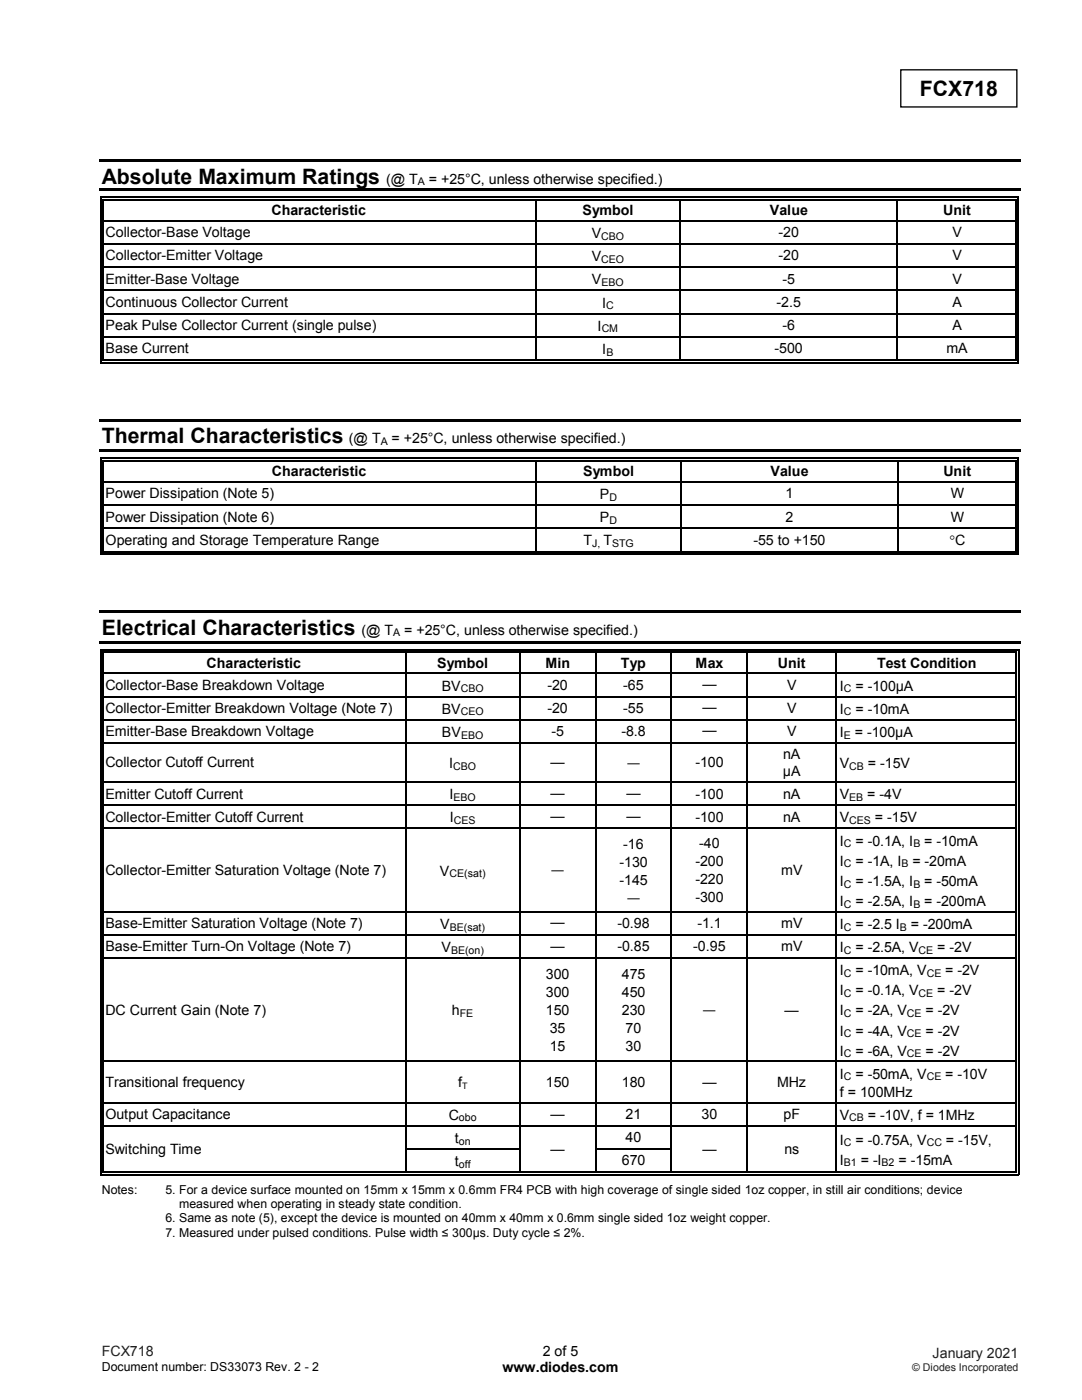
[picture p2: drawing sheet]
<svg xmlns="http://www.w3.org/2000/svg" width="216mm" height="279mm" viewBox="0 0 216 279" stroke-linecap="round" stroke-linejoin="round" font-family="sans-serif">
<defs><g id="words">
<g font-size="4.2">
<text x="183.6" y="19.2">FCX718</text>
<text x="20.3" y="36.7">Absolute Maximum Ratings</text>
<text x="20.3" y="88.4">Thermal Characteristics</text>
<text x="20.3" y="126.7">Electrical Characteristics</text>
</g>
<g font-size="2.8">
<text x="77" y="36.7">(@ T</text>
<text x="85.6" y="36.7">= +25°C, unless otherwise specified.)</text>
<text x="21.1" y="47.4">Collector-Base Voltage</text>
<text x="54.2" y="42.9">Characteristic</text>
<text x="116.2" y="42.9">Symbol</text>
<text x="118.1" y="47.5">V</text>
<text x="153.6" y="42.9">Value</text>
<text x="155.4" y="47.4">-20</text>
<text x="188.2" y="42.9">Unit</text>
<text x="190" y="47.4">V</text>
<text x="21.1" y="52">Collector-Emitter Voltage</text>
<text x="118.1" y="52.1">V</text>
<text x="155.4" y="52">-20</text>
<text x="190" y="52">V</text>
<text x="21.1" y="56.6">Emitter-Base Voltage</text>
<text x="118.1" y="56.7">V</text>
<text x="156.1" y="56.6">-5</text>
<text x="190" y="56.6">V</text>
<text x="21.1" y="61.2">Continuous Collector Current</text>
<text x="21.1" y="65.9">Peak Pulse Collector Current (single pulse)</text>
<text x="119.3" y="66">I</text>
<text x="120.1" y="61.4">I</text>
<text x="154.9" y="61.2">-2.5</text>
<text x="156.1" y="65.9">-6</text>
<text x="190" y="65.9">A</text>
<text x="190" y="61.2">A</text>
<text x="21.1" y="70.5">Base Current</text>
<text x="120.2" y="70.6">I</text>
<text x="154.6" y="70.5">-500</text>
<text x="188.8" y="70.5">mA</text>
<text x="69.6" y="88.4">(@ T</text>
<text x="78.1" y="88.4">= +25°C, unless otherwise specified.)</text>
<text x="54.3" y="95">Characteristic</text>
<text x="116.3" y="95">Symbol</text>
<text x="153.8" y="95">Value</text>
<text x="188.3" y="95">Unit</text>
<text x="21.1" y="99.5">Power Dissipation (Note 5)</text>
<text x="119.7" y="99.6">P</text>
<text x="156.7" y="99.5">1</text>
<text x="189.7" y="99.5">W</text>
<text x="21.1" y="104.1">Power Dissipation (Note 6)</text>
<text x="119.7" y="104.2">P</text>
<text x="156.7" y="104.1">2</text>
<text x="189.7" y="104.1">W</text>
<text x="21.1" y="108.7">Operating and Storage Temperature Range</text>
<text x="116.4" y="108.8">T</text>
<text x="120.4" y="108.8">T</text>
<text x="150.3" y="108.7">-55 to +150</text>
<text x="189.4" y="108.8">°C</text>
<text x="72.1" y="126.7">(@ T</text>
<text x="80.6" y="126.7">= +25°C, unless otherwise specified.)</text>
<text x="21" y="137.7">Collector-Base Breakdown Voltage</text>
<text x="41.2" y="133.3">Characteristic</text>
<text x="87.2" y="133.3">Symbol</text>
<text x="88.1" y="137.8">BV</text>
<text x="108.8" y="133.3">Min</text>
<text x="109.2" y="137.7">-20</text>
<text x="123.9" y="133.3">Typ</text>
<text x="124.4" y="137.7">-65</text>
<text x="138.8" y="133.3">Max</text>
<text x="140.2" y="137.5">—</text>
<text x="155.2" y="133.3">Unit</text>
<text x="157.1" y="137.7">V</text>
<text x="167.6" y="137.8">I</text>
<text x="170.7" y="137.8">= -100μA</text>
<text x="175" y="133.3">Test Condition</text>
<text x="21" y="142.3">Collector-Emitter Breakdown Voltage (Note 7)</text>
<text x="88.1" y="142.5">BV</text>
<text x="109.2" y="142.3">-20</text>
<text x="124.4" y="142.3">-55</text>
<text x="140.2" y="142.1">—</text>
<text x="157.1" y="142.3">V</text>
<text x="167.6" y="142.5">I</text>
<text x="170.7" y="142.5">= -10mA</text>
<text x="21" y="146.9">Emitter-Base Breakdown Voltage</text>
<text x="88.2" y="147.1">BV</text>
<text x="110" y="146.9">-5</text>
<text x="124" y="146.9">-8.8</text>
<text x="140.2" y="146.7">—</text>
<text x="157.1" y="146.9">V</text>
<text x="167.6" y="147.1">I</text>
<text x="170.6" y="147.1">= -100μA</text>
<text x="21" y="153.2">Collector Cutoff Current</text>
<text x="89.6" y="153.3">I</text>
<text x="109.9" y="153.2">—</text>
<text x="138.8" y="153.2">-100</text>
<text x="156.2" y="154.9">µA</text>
<text x="156.3" y="151.4">nA</text>
<text x="167.6" y="153.3">V</text>
<text x="173.2" y="153.3">= -15V</text>
<text x="21" y="159.4">Emitter Cutoff Current</text>
<text x="89.7" y="159.5">I</text>
<text x="109.9" y="159.2">—</text>
<text x="125" y="159.2">—</text>
<text x="138.8" y="159.4">-100</text>
<text x="156.3" y="159.4">nA</text>
<text x="167.6" y="159.5">V</text>
<text x="173.1" y="159.5">= -4V</text>
<text x="21" y="164">Collector-Emitter Cutoff Current</text>
<text x="89.7" y="164.1">I</text>
<text x="109.9" y="163.8">—</text>
<text x="125" y="163.8">—</text>
<text x="138.8" y="164">-100</text>
<text x="156.3" y="164">nA</text>
<text x="167.6" y="164.1">V</text>
<text x="174.6" y="164.1">= -15V</text>
<text x="123.6" y="173">-130</text>
<text x="124.4" y="169.4">-16</text>
<text x="138.8" y="172.8">-200</text>
<text x="139.5" y="169.2">-40</text>
<text x="167.6" y="168.8">I</text>
<text x="167.6" y="172.8">I</text>
<text x="170.7" y="168.8">= -0.1A, I</text>
<text x="170.7" y="172.8">= -1A, I</text>
<text x="182.1" y="172.8">= -20mA</text>
<text x="184.4" y="168.8">= -10mA</text>
<text x="21" y="174.6">Collector-Emitter Saturation Voltage (Note 7)</text>
<text x="87.8" y="174.8">V</text>
<text x="123.6" y="176.6">-145</text>
<text x="138.8" y="176.4">-220</text>
<text x="155.9" y="174.6">mV</text>
<text x="167.6" y="176.8">I</text>
<text x="170.7" y="176.8">= -1.5A, I</text>
<text x="184.4" y="176.8">= -50mA</text>
<text x="21" y="185.3">Base-Emitter Saturation Voltage (Note 7)</text>
<text x="87.8" y="185.4">V</text>
<text x="109.9" y="185">—</text>
<text x="123.2" y="185.3">-0.98</text>
<text x="138.8" y="180">-300</text>
<text x="139.2" y="185.3">-1.1</text>
<text x="155.9" y="185.3">mV</text>
<text x="167.6" y="180.8">I</text>
<text x="167.6" y="185.4">I</text>
<text x="170.7" y="180.8">= -2.5A, I</text>
<text x="170.7" y="185.4">= -2.5 I</text>
<text x="181.7" y="185.4">= -200mA</text>
<text x="184.4" y="180.8">= -200mA</text>
<text x="21" y="189.9">Base-Emitter Turn-On Voltage (Note 7)</text>
<text x="88.1" y="190">V</text>
<text x="109.9" y="189.7">—</text>
<text x="123.2" y="189.9">-0.85</text>
<text x="138.3" y="189.9">-0.95</text>
<text x="155.9" y="189.9">mV</text>
<text x="167.6" y="190">I</text>
<text x="170.7" y="190">= -2.5A, V</text>
<text x="187" y="190">= -2V</text>
<text x="108.9" y="195.3">300</text>
<text x="124.1" y="195.3">475</text>
<text x="167.6" y="194.6">I</text>
<text x="170.7" y="194.6">= -10mA, V</text>
<text x="188.6" y="194.6">= -2V</text>
<text x="21" y="202.5">DC Current Gain (Note 7)</text>
<text x="90.2" y="202.7">h</text>
<text x="108.9" y="198.9">300</text>
<text x="108.9" y="202.5">150</text>
<text x="124.1" y="198.9">450</text>
<text x="124.1" y="202.5">230</text>
<text x="156.5" y="202.5">—</text>
<text x="167.6" y="202.6">I</text>
<text x="167.6" y="198.7">I</text>
<text x="170.7" y="198.7">= -0.1A, V</text>
<text x="170.7" y="202.6">= -2A, V</text>
<text x="184.7" y="202.6">= -2V</text>
<text x="187" y="198.7">= -2V</text>
<text x="109.7" y="206.1">35</text>
<text x="109.7" y="209.7">15</text>
<text x="124.8" y="206.1">70</text>
<text x="124.8" y="209.7">30</text>
<text x="167.6" y="206.7">I</text>
<text x="170.7" y="206.7">= -4A, V</text>
<text x="184.7" y="206.7">= -2V</text>
<text x="167.6" y="210.7">I</text>
<text x="167.6" y="215.3">I</text>
<text x="170.7" y="210.7">= -6A, V</text>
<text x="170.7" y="215.3">= -50mA, V</text>
<text x="184.7" y="210.7">= -2V</text>
<text x="188.6" y="215.3">= -10V</text>
<text x="21" y="216.9">Transitional frequency</text>
<text x="91.4" y="216.9">f</text>
<text x="108.9" y="216.9">150</text>
<text x="124.1" y="216.9">180</text>
<text x="140.2" y="216.9">—</text>
<text x="155.1" y="216.9">MHz</text>
<text x="167.6" y="218.9">f = 100MHz</text>
<text x="21" y="223.4">Output Capacitance</text>
<text x="89.5" y="223.5">C</text>
<text x="109.9" y="223.4">—</text>
<text x="124.8" y="223.4">21</text>
<text x="124.8" y="228">40</text>
<text x="140" y="223.4">30</text>
<text x="156.3" y="223.4">pF</text>
<text x="167.6" y="223.5">V</text>
<text x="173.2" y="223.5">= -10V, f = 1MHz</text>
<text x="21" y="230.3">Switching Time</text>
<text x="90.8" y="228.1">t</text>
<text x="90.8" y="232.7">t</text>
<text x="109.9" y="230.3">—</text>
<text x="124.1" y="232.4">670</text>
<text x="140.2" y="230.3">—</text>
<text x="156.5" y="230.3">ns</text>
<text x="167.6" y="232.5">I</text>
<text x="167.6" y="228.4">I</text>
<text x="170.7" y="228.4">= -0.75A, V</text>
<text x="171.7" y="232.5">= -I</text>
<text x="179.3" y="232.5">= -15mA</text>
<text x="188.7" y="228.4">= -15V,</text>
<text x="100.3" y="273.8">www.diodes.com</text>
<text x="108.3" y="270.6">2 of 5</text>
</g>
<g font-size="2.8" fill="#231f20">
<text x="20.3" y="270.6">FCX718</text>
<text x="186.1" y="271">January 2021</text>
</g>
<g font-size="2.5">
<text x="125.2" y="153">—</text>
<text x="110" y="174.5">—</text>
<text x="125.2" y="179.9">—</text>
<text x="140.3" y="202.4">—</text>
<text x="20.3" y="238.3">Notes:</text>
<text x="33" y="238.3">5. For a device surface mounted on 15mm x 15mm x 0.6mm FR4 PCB with high coverage of single sided 1oz copper, in still air conditions; device</text>
<text x="33" y="244">6. Same as note (5), except the device is mounted on 40mm x 40mm x 0.6mm single sided 1oz weight copper.</text>
<text x="35.7" y="241.1">measured when operating in steady state condition.</text>
<text x="33" y="246.8">7. Measured under pulsed conditions. Pulse width ≤ 300μs. Duty cycle ≤ 2%.</text>
<text x="20.3" y="273.6">Document number: DS33073 Rev. 2 - 2</text>
</g>
<g font-size="2.1">
<text x="83.4" y="37">A</text>
<text x="120" y="47.8">CBO</text>
<text x="120" y="52.5">CEO</text>
<text x="120" y="57.1">EBO</text>
<text x="120.9" y="61.7">C</text>
<text x="120.1" y="66.3">CM</text>
<text x="121" y="71">B</text>
<text x="76" y="88.8">A</text>
<text x="121.6" y="99.9">D</text>
<text x="121.6" y="104.6">D</text>
<text x="118.2" y="109.2">J,</text>
<text x="122.1" y="109.2">STG</text>
<text x="78.4" y="127">A</text>
<text x="91.9" y="138.2">CBO</text>
<text x="91.9" y="142.8">CEO</text>
<text x="168.4" y="138.2">C</text>
<text x="168.4" y="142.8">C</text>
<text x="92" y="147.4">EBO</text>
<text x="168.4" y="147.4">E</text>
<text x="90.4" y="153.6">CBO</text>
<text x="169.5" y="153.6">CB</text>
<text x="90.5" y="159.9">EBO</text>
<text x="169.5" y="159.9">EB</text>
<text x="90.6" y="164.5">CES</text>
<text x="169.5" y="164.5">CES</text>
<text x="168.4" y="169.1">C</text>
<text x="168.4" y="173.1">C</text>
<text x="179.9" y="173.1">B</text>
<text x="182.2" y="169.1">B</text>
<text x="89.7" y="175.1">CE(sat)</text>
<text x="168.4" y="177.1">C</text>
<text x="182.2" y="177.1">B</text>
<text x="89.7" y="185.7">BE(sat)</text>
<text x="168.4" y="181.1">C</text>
<text x="168.4" y="185.7">C</text>
<text x="179.6" y="185.7">B</text>
<text x="182.2" y="181.1">B</text>
<text x="90" y="190.4">BE(on)</text>
<text x="168.4" y="190.4">C</text>
<text x="183.3" y="190.4">CE</text>
<text x="168.4" y="195">C</text>
<text x="184.9" y="195">CE</text>
<text x="91.7" y="203">FE</text>
<text x="168.4" y="199">C</text>
<text x="168.4" y="203">C</text>
<text x="181" y="203">CE</text>
<text x="183.3" y="199">CE</text>
<text x="168.4" y="207">C</text>
<text x="181" y="207">CE</text>
<text x="168.4" y="211">C</text>
<text x="168.4" y="215.6">C</text>
<text x="181" y="211">CE</text>
<text x="184.9" y="215.6">CE</text>
<text x="91.6" y="223.8">obo</text>
<text x="169.5" y="223.8">CB</text>
<text x="91.6" y="228.4">on</text>
<text x="91.6" y="233.1">off</text>
<text x="168.4" y="228.8">C</text>
<text x="168.4" y="232.8">B1</text>
<text x="175.9" y="232.8">B2</text>
<text x="184.9" y="228.8">CC</text>
</g>
<text font-size="2.1" fill="#231f20" x="182" y="273.6">© Diodes Incorporated</text>
<text font-size="1.8" x="92.2" y="217.3">T</text>
</g></defs>
<path d="M179.7 13.9h23.2v7.4h-23.2z" fill-rule="evenodd" fill="#fff" stroke="#000" stroke-width=".26"/>
<g fill="#000">
<path d="M19.8 31.8h183.9v.5h-183.9z" fill-rule="evenodd"/>
<path d="M19.8 37.6h183.9v.5h-183.9z" fill-rule="evenodd"/>
<path d="M19.8 83.6h183.9v.5h-183.9z" fill-rule="evenodd"/>
<path d="M19.8 89.7h183.9v.6h-183.9z" fill-rule="evenodd"/>
<path d="M19.8 121.8h183.9v.5h-183.9z" fill-rule="evenodd"/>
<path d="M19.8 128h183.9v.5h-183.9z" fill-rule="evenodd"/>
</g>
<g fill="#000">
<path d="M19.9 39.2h.8v.3h-.8zM20.4 39.7h.3v.3h-.3zM106.8 39.2h.7v.3h-.7zM106.8 39.7h.7v.3h-.7zM135.6 39.2h.8v.3h-.8zM135.6 39.7h.8v.3h-.8zM178.9 39.2h.7v.3h-.7zM178.9 39.7h.7v.3h-.7zM202.6 39.2h.7v.3h-.7zM202.6 39.7h.2v.3h-.2zM19.9 39.2h.3v.8h-.3zM19.9 43.9h.3v.3h-.3z"/>
<path d="M19.9 48.6h.3v.2h-.3zM19.9 53.2h.3v.2h-.3zM19.9 57.8h.3v.2h-.3zM20.4 43.9h.3v.3h-.3zM20.4 48.6h.3v.2h-.3zM20.4 53.2h.3v.2h-.3zM20.4 57.8h.3v.2h-.3zM106.8 40h.2zM106.8 43.9h.2v.3h-.2zM106.8 48.6h.2v.2h-.2zM106.8 53.2h.2v.2h-.2zM106.8 57.8h.2v.2h-.2z"/>
<path d="M135.6 40h.3zM135.6 43.9h.3v.3h-.3zM135.6 48.6h.3v.2h-.3zM135.6 53.2h.3v.2h-.3zM135.6 57.8h.3v.2h-.3zM178.9 40h.2zM178.9 43.9h.2v.3h-.2zM178.9 48.6h.2v.2h-.2zM178.9 53.2h.2v.2h-.2zM178.9 57.8h.2v.2h-.2zM202.6 43.9h.2v.3h-.2zM202.6 48.6h.2v.2h-.2z"/>
<path d="M202.6 53.2h.2v.2h-.2zM202.6 57.8h.2v.2h-.2zM203.1 39.2h.2v.8h-.2zM203.1 43.9h.2v.3h-.2zM203.1 48.6h.2v.2h-.2zM203.1 53.2h.2v.2h-.2zM203.1 57.8h.2v.2h-.2zM19.9 62.4h.3v.3h-.3zM19.9 67.1h.3v.2h-.3zM19.9 71.7h.3v.8h-.3zM19.9 72.2h.8v.3h-.8zM20.4 62.4h.3v.3h-.3z"/>
<path d="M20.4 67.1h.3v.2h-.3zM20.4 71.7h.3v.3h-.3zM106.8 62.4h.2v.3h-.2zM106.8 67.1h.2v.2h-.2zM106.8 71.7h.7v.3h-.7zM106.8 72.2h.7v.3h-.7zM135.6 62.4h.3v.3h-.3zM135.6 67.1h.3v.2h-.3zM135.6 71.7h.8v.3h-.8zM135.6 72.2h.8v.3h-.8zM178.9 62.4h.2v.3h-.2zM178.9 67.1h.2v.2h-.2z"/>
<path d="M178.9 71.7h.7v.3h-.7zM178.9 72.2h.7v.3h-.7zM202.6 62.4h.2v.3h-.2zM202.6 67.1h.2v.2h-.2zM202.6 72.2h.7v.3h-.7zM202.6 71.7h.2v.3h-.2zM203.1 62.4h.2v.3h-.2zM203.1 67.1h.2v.2h-.2zM203.1 71.7h.2v.8h-.2zM19.9 91.3h.3v.8h-.3zM19.9 91.3h.8v.3h-.8zM19.9 96.1h.3v.2h-.3z"/>
<path d="M20.4 91.8h.3v.3h-.3zM20.4 96.1h.3v.2h-.3zM106.9 92.1h.2zM106.9 91.3h.8v.3h-.8zM106.9 91.8h.8v.3h-.8zM106.9 96.1h.2v.2h-.2zM135.8 92.1h.2zM135.8 91.3h.7v.3h-.7zM135.8 91.8h.7v.3h-.7zM135.8 96.1h.2v.2h-.2zM179 92.1h.2zM179 91.3h.7v.3h-.7z"/>
<path d="M179 91.8h.7v.3h-.7zM179 96.1h.2v.2h-.2zM202.6 91.3h.7v.3h-.7zM202.6 91.8h.2v.3h-.2zM202.6 96.1h.2v.2h-.2zM203.1 91.3h.2v.8h-.2zM203.1 96.1h.2v.2h-.2zM19.9 100.7h.3v.2h-.3zM19.9 105.3h.3v.2h-.3zM19.9 109.9h.3v.8h-.3zM19.9 110.4h.8v.3h-.8zM20.4 100.7h.3v.2h-.3z"/>
<path d="M20.4 105.3h.3v.2h-.3zM20.4 109.9h.3v.3h-.3zM106.9 100.7h.2v.2h-.2zM106.9 105.3h.2v.2h-.2zM106.9 109.9h.8v.3h-.8zM106.9 110.4h.8v.3h-.8zM135.8 100.7h.2v.2h-.2zM135.8 105.3h.2v.2h-.2zM135.8 109.9h.7v.3h-.7zM135.8 110.4h.7v.3h-.7zM179 100.7h.2v.2h-.2zM179 105.3h.2v.2h-.2z"/>
<path d="M179 109.9h.7v.3h-.7zM179 110.4h.7v.3h-.7zM202.6 100.7h.2v.2h-.2zM202.6 105.3h.2v.2h-.2zM202.6 110.4h.7v.3h-.7zM202.6 109.9h.2v.3h-.2zM203.1 100.7h.2v.2h-.2zM203.1 105.3h.2v.2h-.2zM203.1 109.9h.2v.8h-.2zM19.9 129.5h.3v.8h-.3zM19.9 129.5h.8v.3h-.8zM19.9 134.3h.3v.2h-.3z"/>
<path d="M19.9 138.9h.3v.2h-.3zM20.4 130h.3v.3h-.3zM20.4 134.3h.3v.2h-.3zM20.4 138.9h.3v.2h-.3zM80.8 130.3h.3zM80.8 129.5h.8v.3h-.8zM80.8 130h.8v.3h-.8zM80.8 134.3h.3v.2h-.3zM80.8 138.9h.3v.2h-.3zM103.5 130.3h.3zM103.5 129.5h.8v.3h-.8zM103.5 130h.8v.3h-.8z"/>
<path d="M103.5 134.3h.3v.2h-.3zM103.5 138.9h.3v.2h-.3zM118.7 130.3h.3zM118.7 129.5h.8v.3h-.8zM118.7 130h.8v.3h-.8zM118.7 134.3h.3v.2h-.3zM118.7 138.9h.3v.2h-.3zM133.9 130.3h.2zM133.9 129.5h.7v.3h-.7zM133.9 130h.7v.3h-.7zM133.9 134.3h.2v.2h-.2zM133.9 138.9h.2v.2h-.2z"/>
<path d="M149 130.3h.3zM149 129.5h.8v.3h-.8zM149 130h.8v.3h-.8zM149 134.3h.3v.2h-.3zM149 138.9h.3v.2h-.3zM166.7 130.3h.3zM166.7 129.5h.8v.3h-.8zM166.7 130h.8v.3h-.8zM166.7 134.3h.3v.2h-.3zM166.7 138.9h.3v.2h-.3zM202.6 129.5h.8v.3h-.8zM202.6 130h.3v.3h-.3z"/>
<path d="M202.6 134.3h.3v.2h-.3zM202.6 138.9h.3v.2h-.3zM203.1 129.5h.3v.8h-.3zM203.1 134.3h.3v.2h-.3zM203.1 138.9h.3v.2h-.3zM19.9 143.5h.3v.3h-.3zM19.9 148.1h.3v.3h-.3zM19.9 156h.3v.2h-.3zM20.4 143.5h.3v.3h-.3zM20.4 148.1h.3v.3h-.3zM20.4 156h.3v.2h-.3zM80.8 143.5h.3v.3h-.3z"/>
<path d="M80.8 148.1h.3v.3h-.3zM80.8 156h.3v.2h-.3zM103.5 143.5h.3v.3h-.3zM103.5 148.1h.3v.3h-.3zM103.5 156h.3v.2h-.3zM118.7 143.5h.3v.3h-.3zM118.7 148.1h.3v.3h-.3zM118.7 156h.3v.2h-.3zM133.9 143.5h.2v.3h-.2zM133.9 148.1h.2v.3h-.2zM133.9 156h.2v.2h-.2zM149 143.5h.3v.3h-.3z"/>
<path d="M149 148.1h.3v.3h-.3zM149 156h.3v.2h-.3zM166.7 143.5h.3v.3h-.3zM166.7 148.1h.3v.3h-.3zM166.7 156h.3v.2h-.3zM202.6 143.5h.3v.3h-.3zM202.6 148.1h.3v.3h-.3zM202.6 156h.3v.2h-.3zM203.1 143.5h.3v.3h-.3zM203.1 148.1h.3v.3h-.3zM203.1 156h.3v.2h-.3zM19.9 160.6h.3v.2h-.3z"/>
<path d="M19.9 165.2h.3v.2h-.3zM20.4 160.6h.3v.2h-.3zM20.4 165.2h.3v.2h-.3zM80.8 160.6h.3v.2h-.3zM80.8 165.2h.3v.2h-.3zM103.5 160.6h.3v.2h-.3zM103.5 165.2h.3v.2h-.3zM118.7 160.6h.3v.2h-.3zM118.7 165.2h.3v.2h-.3zM133.9 160.6h.2v.2h-.2zM133.9 165.2h.2v.2h-.2zM149 160.6h.3v.2h-.3z"/>
<path d="M149 165.2h.3v.2h-.3zM166.7 160.6h.3v.2h-.3zM166.7 165.2h.3v.2h-.3zM202.6 160.6h.3v.2h-.3zM202.6 165.2h.3v.2h-.3zM203.1 160.6h.3v.2h-.3zM203.1 165.2h.3v.2h-.3zM19.9 181.8h.3v.3h-.3zM19.9 186.4h.3v.3h-.3zM19.9 191.1h.3v.2h-.3zM20.4 181.8h.3v.3h-.3zM20.4 186.4h.3v.3h-.3z"/>
<path d="M20.4 191.1h.3v.2h-.3zM80.8 181.8h.3v.3h-.3zM80.8 186.4h.3v.3h-.3zM80.8 191.1h.3v.2h-.3zM103.5 181.8h.3v.3h-.3zM103.5 186.4h.3v.3h-.3zM103.5 191.1h.3v.2h-.3zM118.7 181.8h.3v.3h-.3zM118.7 186.4h.3v.3h-.3zM118.7 191.1h.3v.2h-.3zM133.9 181.8h.2v.3h-.2zM133.9 186.4h.2v.3h-.2z"/>
<path d="M133.9 191.1h.2v.2h-.2zM149 181.8h.3v.3h-.3zM149 186.4h.3v.3h-.3zM149 191.1h.3v.2h-.3zM166.7 181.8h.3v.3h-.3zM166.7 186.4h.3v.3h-.3zM166.7 191.1h.3v.2h-.3zM202.6 181.8h.3v.3h-.3zM202.6 186.4h.3v.3h-.3zM202.6 191.1h.3v.2h-.3zM203.1 181.8h.3v.3h-.3zM203.1 186.4h.3v.3h-.3z"/>
<path d="M203.1 191.1h.3v.2h-.3zM19.9 211.7h.3v.3h-.3zM20.4 211.7h.3v.3h-.3zM80.8 211.7h.3v.3h-.3zM103.5 211.7h.3v.3h-.3zM118.7 211.7h.3v.3h-.3zM133.9 211.7h.2v.3h-.2zM149 211.7h.3v.3h-.3zM166.7 211.7h.3v.3h-.3zM202.6 211.7h.3v.3h-.3zM203.1 211.7h.3v.3h-.3zM19.9 219.9h.3v.3h-.3z"/>
<path d="M19.9 224.5h.3v.3h-.3zM19.9 229.2h.3v.2h-.3zM19.9 233.8h.3v.8h-.3zM19.9 234.3h.8v.3h-.8zM20.4 219.9h.3v.3h-.3zM20.4 224.5h.3v.3h-.3zM20.4 229.2h.3v.2h-.3zM20.4 233.8h.3v.3h-.3zM80.8 219.9h.3v.3h-.3zM80.8 224.5h.3v.3h-.3zM80.8 229.2h.3v.2h-.3zM80.8 233.8h.8v.3h-.8z"/>
<path d="M80.8 234.3h.8v.3h-.8zM103.5 219.9h.3v.3h-.3zM103.5 224.5h.3v.3h-.3zM103.5 229.2h.3v.2h-.3zM103.5 233.8h.8v.3h-.8zM103.5 234.3h.8v.3h-.8zM118.7 219.9h.3v.3h-.3zM118.7 224.5h.3v.3h-.3zM118.7 229.2h.3v.2h-.3zM118.7 233.8h.8v.3h-.8zM118.7 234.3h.8v.3h-.8zM133.9 219.9h.2v.3h-.2z"/>
<path d="M133.9 224.5h.2v.3h-.2zM133.9 229.2h.2v.2h-.2zM133.9 233.8h.7v.3h-.7zM133.9 234.3h.7v.3h-.7zM149 219.9h.3v.3h-.3zM149 224.5h.3v.3h-.3zM149 229.2h.3v.2h-.3zM149 233.8h.8v.3h-.8zM149 234.3h.8v.3h-.8zM166.7 219.9h.3v.3h-.3zM166.7 224.5h.3v.3h-.3zM166.7 229.2h.3v.2h-.3z"/>
<path d="M166.7 233.8h.8v.3h-.8zM166.7 234.3h.8v.3h-.8zM202.6 219.9h.3v.3h-.3zM202.6 224.5h.3v.3h-.3zM202.6 229.2h.3v.2h-.3zM202.6 234.3h.8v.3h-.8zM202.6 233.8h.3v.3h-.3zM203.1 219.9h.3v.3h-.3zM203.1 224.5h.3v.3h-.3zM203.1 229.2h.3v.2h-.3zM203.1 233.8h.3v.8h-.3z"/>
</g>
<g fill="none" stroke="#000" stroke-width=".25">
<path d="M20.7 39.3h86.1M20.7 39.8h86.1M107.5 39.3h28.1M107.5 39.8h28.1M136.4 39.3h42.5M136.4 39.8h42.5M179.6 39.3h23M179.6 39.8h23M20.1 40v3.9M20.1 44.2v4.4M20.1 48.8v4.4M20.1 53.4v4.4"/>
<path d="M20.1 58v4.4M20.6 40v3.9M20.6 44.2v4.4M20.6 48.8v4.4M20.6 53.4v4.4M20.6 58v4.4M20.7 44.1h86.1M20.7 48.7h86.1M20.7 53.3h86.1M20.7 57.9h86.1M106.9 40v3.9M106.9 44.2v4.4"/>
<path d="M106.9 48.8v4.4M106.9 53.4v4.4M106.9 58v4.4M107 44.1h28.6M107 48.7h28.6M107 53.3h28.6M107 57.9h28.6M135.8 40v3.9M135.8 44.2v4.4M135.8 48.8v4.4M135.8 53.4v4.4M135.8 58v4.4"/>
<path d="M135.9 44.1h43M135.9 48.7h43M135.9 53.3h43M135.9 57.9h43M179 40v3.9M179 44.2v4.4M179 48.8v4.4M179 53.4v4.4M179 58v4.4M179.1 44.1h23.5M179.1 48.7h23.5M179.1 53.3h23.5"/>
<path d="M179.1 57.9h23.5M202.7 40v3.9M202.7 44.2v4.4M202.7 48.8v4.4M202.7 53.4v4.4M202.7 58v4.4M203.2 40v3.9M203.2 44.2v4.4M203.2 48.8v4.4M203.2 53.4v4.4M203.2 58v4.4M20.1 62.7v4.4"/>
<path d="M20.1 67.3v4.4M20.6 62.7v4.4M20.6 67.3v4.4M20.7 62.6h86.1M20.7 67.2h86.1M20.7 72.3h86.1M20.7 71.8h86.1M106.9 62.7v4.4M106.9 67.3v4.4M107 62.6h28.6M107 67.2h28.6M107.5 72.3h28.1"/>
<path d="M107.5 71.8h28.1M135.8 62.7v4.4M135.8 67.3v4.4M135.9 62.6h43M135.9 67.2h43M136.4 72.3h42.5M136.4 71.8h42.5M179 62.7v4.4M179 67.3v4.4M179.1 62.6h23.5M179.1 67.2h23.5M179.6 72.3h23"/>
<path d="M179.6 71.8h23M202.7 62.7v4.4M202.7 67.3v4.4M203.2 62.7v4.4M203.2 67.3v4.4M20.1 92.1v4M20.1 96.3v4.4M20.6 92.1v4M20.6 96.3v4.4M20.7 91.4h86.2M20.7 91.9h86.2M20.7 96.2h86.2"/>
<path d="M107 92.1v4M107 96.3v4.4M107.1 96.2h28.7M107.7 91.4h28.1M107.7 91.9h28.1M135.9 92.1v4M135.9 96.3v4.4M136 96.2h43M136.5 91.4h42.5M136.5 91.9h42.5M179.1 92.1v4M179.1 96.3v4.4"/>
<path d="M179.2 96.2h23.4M179.7 91.4h22.9M179.7 91.9h22.9M202.7 92.1v4M202.7 96.3v4.4M203.2 92.1v4M203.2 96.3v4.4M20.1 100.9v4.4M20.1 105.5v4.4M20.6 100.9v4.4M20.6 105.5v4.4M20.7 100.8h86.2"/>
<path d="M20.7 105.4h86.2M20.7 110.6h86.2M20.7 110.1h86.2M107 100.9v4.4M107 105.5v4.4M107.1 100.8h28.7M107.1 105.4h28.7M107.7 110.6h28.1M107.7 110.1h28.1M135.9 100.9v4.4M135.9 105.5v4.4M136 100.8h43"/>
<path d="M136 105.4h43M136.5 110.6h42.5M136.5 110.1h42.5M179.1 100.9v4.4M179.1 105.5v4.4M179.2 100.8h23.4M179.2 105.4h23.4M179.7 110.6h22.9M179.7 110.1h22.9M202.7 100.9v4.4M202.7 105.5v4.4M203.2 100.9v4.4"/>
<path d="M203.2 105.5v4.4M20.1 130.3v4M20.1 134.5v4.4M20.1 139.1v4.4M20.6 130.3v4M20.6 134.5v4.4M20.6 139.1v4.4M20.7 129.7h60.1M20.7 130.2h60.1M20.7 134.4h60.1M20.7 139h60.1M80.9 130.3v4"/>
<path d="M80.9 134.5v4.4M80.9 139.1v4.4M81.1 134.4h22.4M81.1 139h22.4M81.6 129.7h21.9M81.6 130.2h21.9M103.7 130.3v4M103.7 134.5v4.4M103.7 139.1v4.4M103.8 134.4h14.9M103.8 139h14.9M104.3 129.7h14.4"/>
<path d="M104.3 130.2h14.4M118.9 130.3v4M118.9 134.5v4.4M118.9 139.1v4.4M119 134.4h14.9M119 139h14.9M119.5 129.7h14.4M119.5 130.2h14.4M134 130.3v4M134 134.5v4.4M134 139.1v4.4M134.1 134.4h14.9"/>
<path d="M134.1 139h14.9M134.6 129.7h14.4M134.6 130.2h14.4M149.1 130.3v4M149.1 134.5v4.4M149.1 139.1v4.4M149.3 134.4h17.4M149.3 139h17.4M149.8 129.7h16.9M149.8 130.2h16.9M166.8 130.3v4M166.8 134.5v4.4"/>
<path d="M166.8 139.1v4.4M167 134.4h35.6M167 139h35.6M167.5 129.7h35.1M167.5 130.2h35.1M202.7 130.3v4M202.7 134.5v4.4M202.7 139.1v4.4M203.2 130.3v4M203.2 134.5v4.4M203.2 139.1v4.4M20.1 143.8v4.3"/>
<path d="M20.1 148.4v7.6M20.1 156.2v4.4M20.6 143.8v4.3M20.6 148.4v7.6M20.6 156.2v4.4M20.7 143.6h60.1M20.7 148.3h60.1M20.7 156.1h60.1M80.9 143.8v4.3M80.9 148.4v7.6M80.9 156.2v4.4M81.1 143.6h22.4"/>
<path d="M81.1 148.3h22.4M81.1 156.1h22.4M103.7 143.8v4.3M103.7 148.4v7.6M103.7 156.2v4.4M103.8 143.6h14.9M103.8 148.3h14.9M103.8 156.1h14.9M118.9 143.8v4.3M118.9 148.4v7.6M118.9 156.2v4.4M119 143.6h14.9"/>
<path d="M119 148.3h14.9M119 156.1h14.9M134 143.8v4.3M134 148.4v7.6M134 156.2v4.4M134.1 143.6h14.9M134.1 148.3h14.9M134.1 156.1h14.9M149.1 143.8v4.3M149.1 148.4v7.6M149.1 156.2v4.4M149.3 143.6h17.4"/>
<path d="M149.3 148.3h17.4M149.3 156.1h17.4M166.8 143.8v4.3M166.8 148.4v7.6M166.8 156.2v4.4M167 143.6h35.6M167 148.3h35.6M167 156.1h35.6M202.7 143.8v4.3M202.7 148.4v7.6M202.7 156.2v4.4M203.2 143.8v4.3"/>
<path d="M203.2 148.4v7.6M203.2 156.2v4.4M20.1 160.8v4.4M20.1 165.4v16.4M20.6 160.8v4.4M20.6 165.4v16.4M20.7 160.7h60.1M20.7 165.3h60.1M80.9 160.8v4.4M80.9 165.4v16.4M81.1 160.7h22.4M81.1 165.3h22.4"/>
<path d="M103.7 160.8v4.4M103.7 165.4v16.4M103.8 160.7h14.9M103.8 165.3h14.9M118.9 160.8v4.4M118.9 165.4v16.4M119 160.7h14.9M119 165.3h14.9M134 160.8v4.4M134 165.4v16.4M134.1 160.7h14.9M134.1 165.3h14.9"/>
<path d="M149.1 160.8v4.4M149.1 165.4v16.4M149.3 160.7h17.4M149.3 165.3h17.4M166.8 160.8v4.4M166.8 165.4v16.4M167 160.7h35.6M167 165.3h35.6M202.7 160.8v4.4M202.7 165.4v16.4M203.2 160.8v4.4M203.2 165.4v16.4"/>
<path d="M20.1 182.1v4.3M20.1 186.7v4.4M20.1 191.3v20.4M20.6 182.1v4.3M20.6 186.7v4.4M20.6 191.3v20.4M20.7 181.9h60.1M20.7 186.6h60.1M20.7 191.2h60.1M80.9 182.1v4.3M80.9 186.7v4.4M80.9 191.3v20.4"/>
<path d="M81.1 181.9h22.4M81.1 186.6h22.4M81.1 191.2h22.4M103.7 182.1v4.3M103.7 186.7v4.4M103.7 191.3v20.4M103.8 181.9h14.9M103.8 186.6h14.9M103.8 191.2h14.9M118.9 182.1v4.3M118.9 186.7v4.4M118.9 191.3v20.4"/>
<path d="M119 181.9h14.9M119 186.6h14.9M119 191.2h14.9M134 182.1v4.3M134 186.7v4.4M134 191.3v20.4M134.1 181.9h14.9M134.1 186.6h14.9M134.1 191.2h14.9M149.1 182.1v4.3M149.1 186.7v4.4M149.1 191.3v20.4"/>
<path d="M149.3 181.9h17.4M149.3 186.6h17.4M149.3 191.2h17.4M166.8 182.1v4.3M166.8 186.7v4.4M166.8 191.3v20.4M167 181.9h35.6M167 186.6h35.6M167 191.2h35.6M202.7 182.1v4.3M202.7 186.7v4.4M202.7 191.3v20.4"/>
<path d="M203.2 182.1v4.3M203.2 186.7v4.4M203.2 191.3v20.4M20.1 212v7.9M20.6 212v7.9M20.7 211.8h60.1M80.9 212v7.9M81.1 211.8h22.4M103.7 212v7.9M103.8 211.8h14.9M118.9 212v7.9M119 211.8h14.9"/>
<path d="M134 212v7.9M134.1 211.8h14.9M149.1 212v7.9M149.3 211.8h17.4M166.8 212v7.9M167 211.8h35.6M202.7 212v7.9M203.2 212v7.9M20.1 220.2v4.3M20.1 224.8v4.4M20.1 229.4v4.4M20.6 220.2v4.3"/>
<path d="M20.6 224.8v4.4M20.6 229.4v4.4M20.7 220h60.1M20.7 224.7h60.1M20.7 234.4h60.1M20.7 233.9h60.1M80.9 220.2v4.3M80.9 224.8v4.4M80.9 229.4v4.4M81.1 220h22.4M81.1 224.7h22.4M81.1 229.3h22.4"/>
<path d="M81.6 234.4h21.9M81.6 233.9h21.9M103.7 220.2v4.3M103.7 224.8v4.4M103.7 229.4v4.4M103.8 220h14.9M103.8 224.7h14.9M104.3 234.4h14.4M104.3 233.9h14.4M118.9 220.2v4.3M118.9 224.8v4.4M118.9 229.4v4.4"/>
<path d="M119 220h14.9M119 224.7h14.9M119 229.3h14.9M119.5 234.4h14.4M119.5 233.9h14.4M134 220.2v4.3M134 224.8v4.4M134 229.4v4.4M134.1 220h14.9M134.1 224.7h14.9M134.6 234.4h14.4M134.6 233.9h14.4"/>
<path d="M149.1 220.2v4.3M149.1 224.8v4.4M149.1 229.4v4.4M149.3 220h17.4M149.3 224.7h17.4M149.8 234.4h16.9M149.8 233.9h16.9M166.8 220.2v4.3M166.8 224.8v4.4M166.8 229.4v4.4M167 220h35.6M167 224.7h35.6"/>
<path d="M167.5 234.4h35.1M167.5 233.9h35.1M202.7 220.2v4.3M202.7 224.8v4.4M202.7 229.4v4.4M203.2 220.2v4.3M203.2 224.8v4.4M203.2 229.4v4.4"/>
</g>
<use href="#words"/>
</svg>
